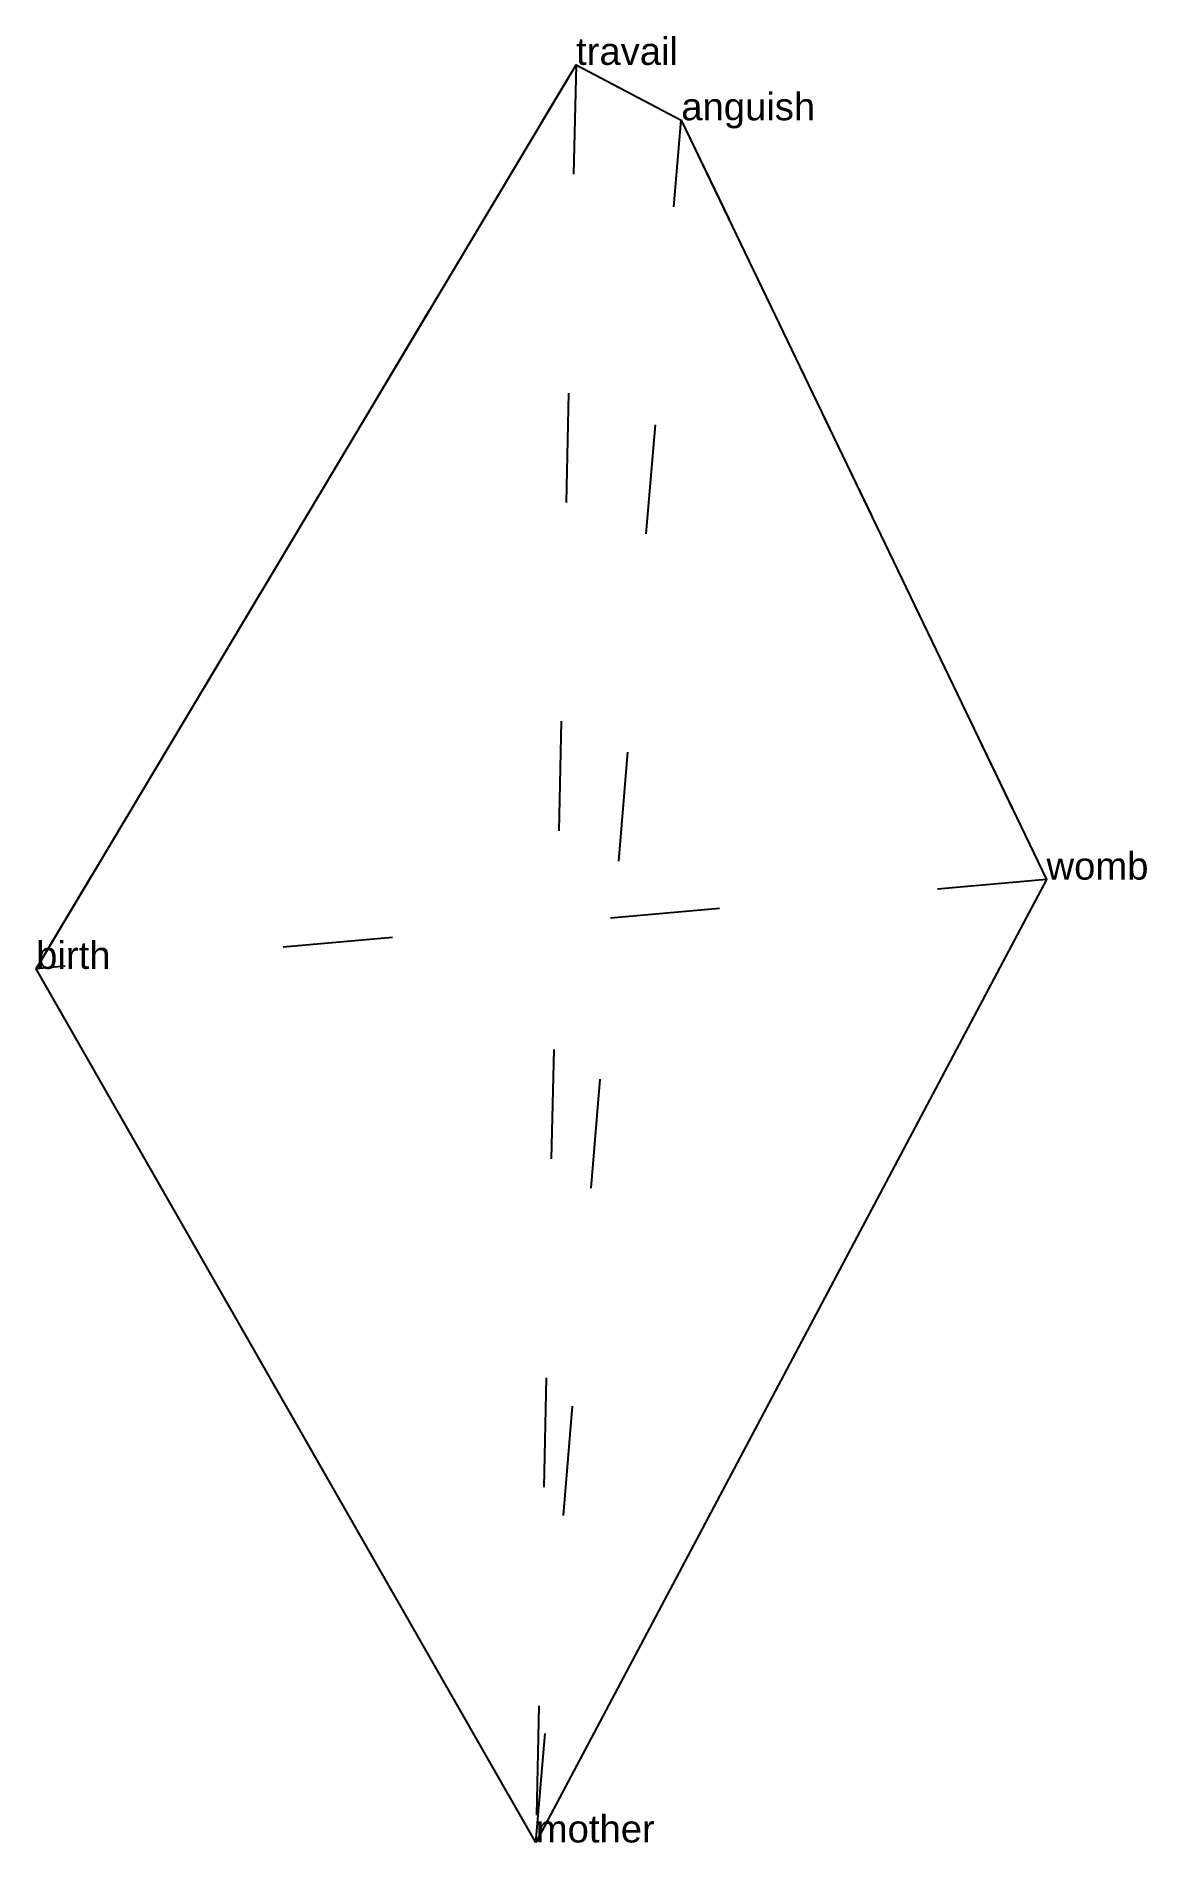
# Model space of a CAD drawing. Extents: x -0.49 to 0.52, y -1.03 to 0.62.
import ezdxf

# ---------------------------------------------------------------- set-up
doc = ezdxf.new("R2010")
doc.units = 0
doc.linetypes.add('DOT', pattern=[0.2, 0, -0.2])
doc.layers.add('TEXT', color=1, linetype='CONTINUOUS')
doc.styles.get("Standard").update_dxf_attribs({"font": 'arial.ttf'})

msp = doc.modelspace()

# ---------------------------------------------------------------- linework, layer by layer
at = {"layer": 'INTERNAL', "linetype": 'DOT'}
msp.add_polyline3d([(0.4303, -0.1471, 0), (-0.4928, -0.2287, 0), (0.0005, 0.5974, 0), (-0.0363, -1.027, 0), (0.0966, 0.5468, 0), (0.4303, -0.1471, 0)], close=True, dxfattribs=at)
at = {"layer": 'OUTLINE', "linetype": 'CONTINUOUS'}
msp.add_polyline3d([(-0.0363, -1.027, 0), (-0.4928, -0.2287, 0), (0.0005, 0.5974, 0), (0.0966, 0.5468, 0), (0.4303, -0.1471, 0), (-0.0363, -1.027, 0)], close=True, dxfattribs=at)

# ---------------------------------------------------------------- texts
at = {"layer": 'TEXT'}
for s, p in [('travail', (0.0005, 0.5974)), ('anguish', (0.0966, 0.5468)), ('womb', (0.4303, -0.1471)), ('birth', (-0.4928, -0.2287)), ('mother', (-0.0363, -1.027))]:
    msp.add_text(s, height=0.025, dxfattribs=at).set_placement(p)

doc.saveas('drawing.dxf')
